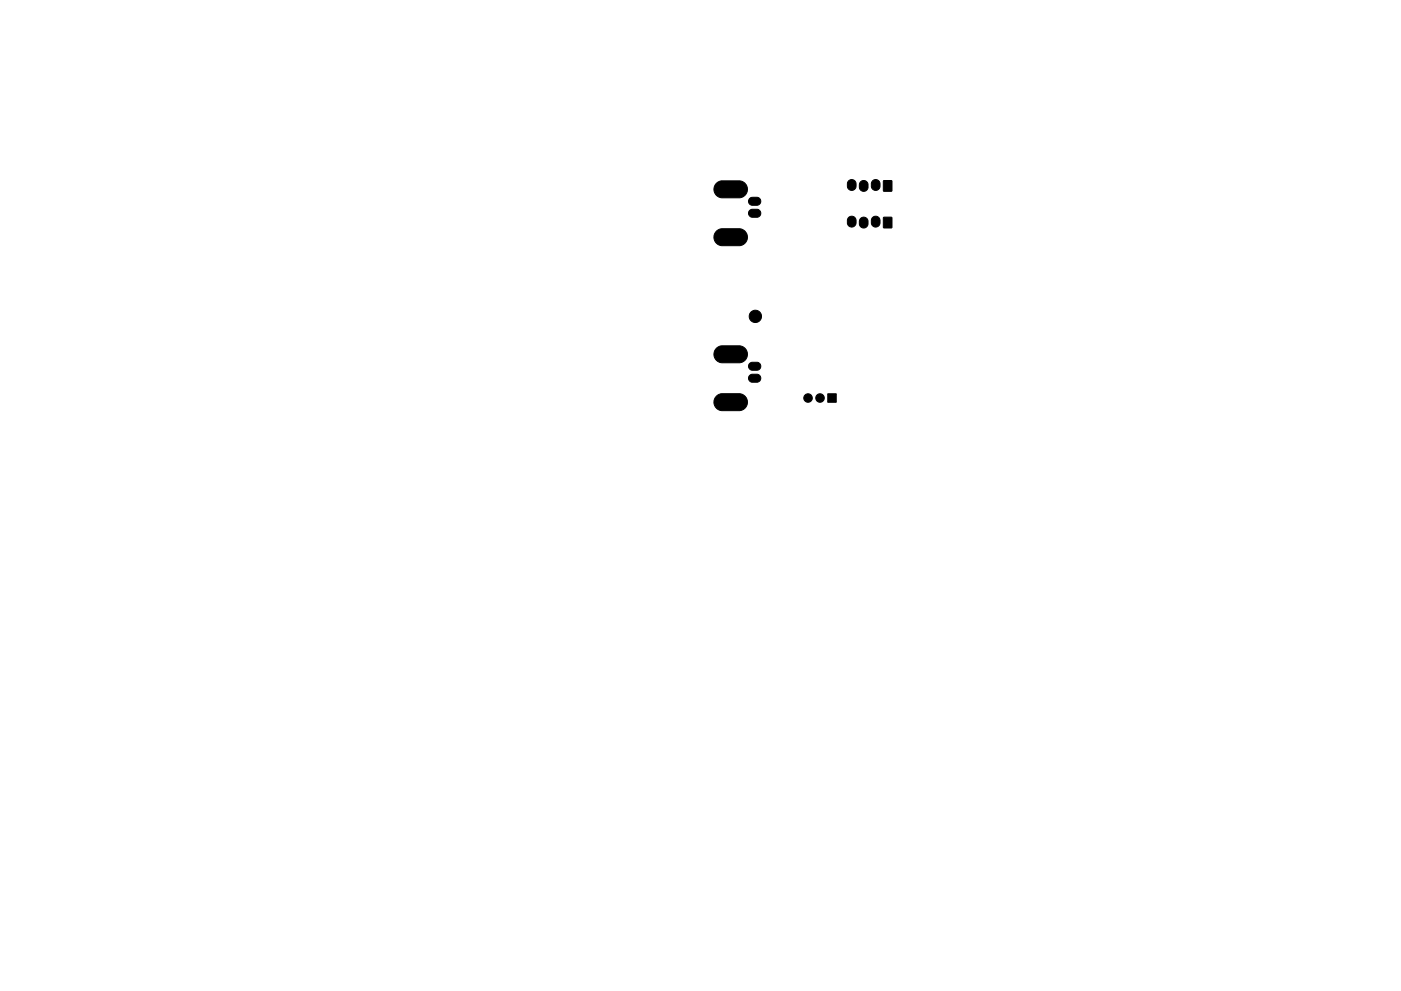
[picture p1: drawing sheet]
<svg xmlns="http://www.w3.org/2000/svg" width="297mm" height="210mm" viewBox="0 0 297 210" stroke-linecap="round" stroke-linejoin="round" font-family="sans-serif">
<g fill="#000" stroke="#000" stroke-width=".21">
<path d="M151.9 38.9l.9-.5h4a1.8 1.8 0 0 1 1.7 1.8 1.8 1.8 0 0 1-1.7 1.8h-3.7a1.8 1.8 0 0 1-1.6-1.2 1.8 1.8 0 0 1 .4-1.9zM179.9 38.4a.92 .92 0 0 1 1-.2 .92 .92 0 0 1 .6 .8v.5a.92 .92 0 0 1-.9 .9 .92 .92 0 0 1-.9-.9v-.7zM182.5 38.6a.92 .92 0 0 1 1-.2 .92 .92 0 0 1 .5 .8v.5a.92 .92 0 0 1-.9 .9 .92 .92 0 0 1-.9-.9v-.7zM185 38.4a.92 .92 0 0 1 1-.2 .92 .92 0 0 1 .6 .8v.5a.92 .92 0 0 1-.9 .9 .92 .92 0 0 1-1-.9l.1-.7zM187.3 38.3l1.8 .1-.1 2.2-1.7-.1zM151.9 49l.9-.4 4-.1a1.8 1.8 0 0 1 1.7 1.8 1.8 1.8 0 0 1-1.7 1.8h-3.7a1.8 1.8 0 0 1-1.6-1.1 1.8 1.8 0 0 1 .4-2zM158.9 44.6l.5-.2h1.1a.85 .85 0 0 1 .8 .8 .85 .85 0 0 1-.8 .9h-1a.85 .85 0 0 1-.7-.5 .85 .85 0 0 1 .1-1zM158.9 42.1l.5-.2h1.1a.85 .85 0 0 1 .8 .8 .85 .85 0 0 1-.8 .9h-1a.85 .85 0 0 1-.7-.6 .85 .85 0 0 1 .1-.9zM179.9 46.1a.92 .92 0 0 1 1-.2 .92 .92 0 0 1 .6 .8v.6a.92 .92 0 0 1-.9 .9 .92 .92 0 0 1-.9-.9v-.7zM182.5 46.3a.92 .92 0 0 1 1-.2 .92 .92 0 0 1 .5 .8v.6a.92 .92 0 0 1-.9 .9 .92 .92 0 0 1-.9-.9v-.7zM185 46.1a.92 .92 0 0 1 1-.2 .92 .92 0 0 1 .6 .8v.6a.92 .92 0 0 1-.9 .9 .92 .92 0 0 1-1-.9l.1-.7zM187.3 46.1l1.8 .1-.1 2.1h-1.7z"/>
<path d="M151.9 73.9l.9-.5h4a1.8 1.8 0 0 1 1.7 1.8 1.8 1.8 0 0 1-1.7 1.8h-3.7a1.8 1.8 0 0 1-1.6-1.2 1.8 1.8 0 0 1 .4-1.9zM158.9 79.6l.5-.2h1.1a.85 .85 0 0 1 .8 .8 .85 .85 0 0 1-.8 .9h-1a.85 .85 0 0 1-.7-.5 .85 .85 0 0 1 .1-1zM158.9 77.1l.5-.2h1.1a.85 .85 0 0 1 .8 .8 .85 .85 0 0 1-.8 .9h-1a.85 .85 0 0 1-.7-.6 .85 .85 0 0 1 .1-.9zM151.9 84l.9-.4 4-.1a1.8 1.8 0 0 1 1.7 1.8 1.8 1.8 0 0 1-1.7 1.8h-3.7a1.8 1.8 0 0 1-1.6-1.1 1.8 1.8 0 0 1 .4-2zM175.5 83.5h1.8v1.8h-1.8z"/>
<circle cx="160.2" cy="67.1" r="1.31"/>
<circle cx="171.3" cy="84.4" r=".9"/>
<circle cx="173.9" cy="84.4" r=".9"/>
</g>
</svg>
